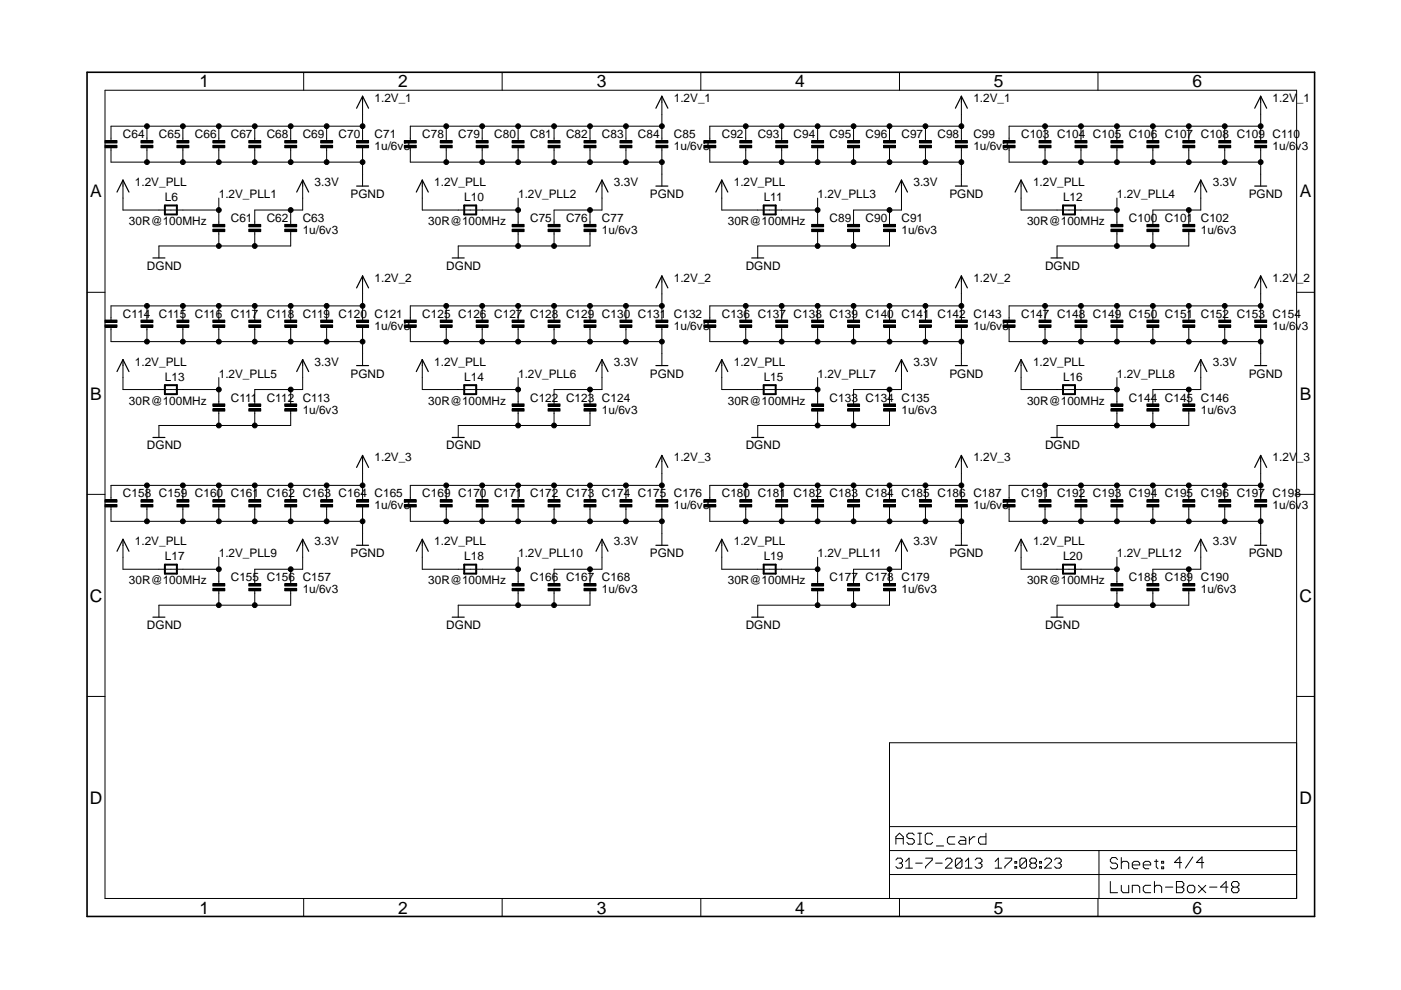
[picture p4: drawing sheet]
<svg xmlns="http://www.w3.org/2000/svg" width="297mm" height="210mm" viewBox="0 0 297 210" stroke-linecap="round" stroke-linejoin="round" font-family="sans-serif">
<defs><g id="words">
<g font-size="3.7">
<text x="42.3" y="18.5">1</text>
<text x="84.4" y="18.5">2</text>
<text x="126.5" y="18.5">3</text>
<text x="168.6" y="18.5">4</text>
<text x="210.7" y="18.5">5</text>
<text x="252.9" y="18.5">6</text>
<text x="19.1" y="41.9">A</text>
<text x="275.6" y="41.9">A</text>
<text x="19.1" y="84.7">B</text>
<text x="275.6" y="84.7">B</text>
<text x="19" y="127.6">C</text>
<text x="275.5" y="127.6">C</text>
<text x="19" y="170.4">D</text>
<text x="275.5" y="170.4">D</text>
<text x="42.3" y="193.7">1</text>
<text x="84.4" y="193.7">2</text>
<text x="126.5" y="193.7">3</text>
<text x="168.6" y="193.7">4</text>
<text x="210.7" y="193.7">5</text>
<text x="252.9" y="193.7">6</text>
</g>
<g font-size="2.5">
<text x="79.4" y="21.7">1.2V_1</text>
<text x="142.9" y="21.7">1.2V_1</text>
<text x="206.4" y="21.7">1.2V_1</text>
<text x="269.8" y="21.7">1.2V_1</text>
<text x="26.1" y="29.3">C64</text>
<text x="33.7" y="29.3">C65</text>
<text x="41.3" y="29.3">C66</text>
<text x="48.9" y="29.3">C67</text>
<text x="56.6" y="29.3">C68</text>
<text x="64.2" y="29.3">C69</text>
<text x="71.8" y="29.3">C70</text>
<text x="79.4" y="29.3">C71</text>
<text x="89.5" y="29.3">C78</text>
<text x="97.2" y="29.3">C79</text>
<text x="104.8" y="29.3">C80</text>
<text x="112.4" y="29.3">C81</text>
<text x="120" y="29.3">C82</text>
<text x="127.6" y="29.3">C83</text>
<text x="135.3" y="29.3">C84</text>
<text x="142.9" y="29.3">C85</text>
<text x="153" y="29.3">C92</text>
<text x="160.7" y="29.3">C93</text>
<text x="168.3" y="29.3">C94</text>
<text x="175.9" y="29.3">C95</text>
<text x="183.5" y="29.3">C96</text>
<text x="191.1" y="29.3">C97</text>
<text x="198.8" y="29.3">C98</text>
<text x="206.4" y="29.3">C99</text>
<text x="216.5" y="29.3">C103 C104 C105 C106 C107 C108 C109 C110</text>
<text x="79.4" y="31.8">1u/6v3</text>
<text x="142.9" y="31.8">1u/6v3</text>
<text x="206.4" y="31.8">1u/6v3</text>
<text x="269.8" y="31.8">1u/6v3</text>
<text x="28.6" y="39.5">1.2V_PLL</text>
<text x="46.4" y="42">1.2V_PLL1</text>
<text x="66.7" y="39.5">3.3V</text>
<text x="74.3" y="42">PGND</text>
<text x="92.1" y="39.5">1.2V_PLL</text>
<text x="109.9" y="42">1.2V_PLL2</text>
<text x="130.2" y="39.5">3.3V</text>
<text x="137.8" y="42">PGND</text>
<text x="155.6" y="39.5">1.2V_PLL</text>
<text x="173.4" y="42">1.2V_PLL3</text>
<text x="193.7" y="39.5">3.3V</text>
<text x="201.3" y="42">PGND</text>
<text x="219" y="39.5">1.2V_PLL</text>
<text x="236.8" y="42">1.2V_PLL4</text>
<text x="257.1" y="39.5">3.3V</text>
<text x="264.7" y="42">PGND</text>
<text x="27.3" y="47.7">30R@100MHz</text>
<text x="35" y="42.6">L6</text>
<text x="48.9" y="47.1">C61</text>
<text x="56.6" y="47.1">C62</text>
<text x="64.2" y="47.1">C63</text>
<text x="90.8" y="47.7">30R@100MHz</text>
<text x="98.4" y="42.6">L10</text>
<text x="112.4" y="47.1">C75</text>
<text x="120" y="47.1">C76</text>
<text x="127.6" y="47.1">C77</text>
<text x="154.3" y="47.7">30R@100MHz</text>
<text x="161.9" y="42.6">L11</text>
<text x="175.9" y="47.1">C89</text>
<text x="183.5" y="47.1">C90</text>
<text x="191.1" y="47.1">C91</text>
<text x="217.8" y="47.7">30R@100MHz</text>
<text x="225.4" y="42.6">L12</text>
<text x="239.3" y="47.1">C100 C101 C102</text>
<text x="64.2" y="49.6">1u/6v3</text>
<text x="127.6" y="49.6">1u/6v3</text>
<text x="191.1" y="49.6">1u/6v3</text>
<text x="254.6" y="49.6">1u/6v3</text>
<text x="31.2" y="57.2">DGND</text>
<text x="79.4" y="59.8">1.2V_2</text>
<text x="94.6" y="57.2">DGND</text>
<text x="142.9" y="59.8">1.2V_2</text>
<text x="158.1" y="57.2">DGND</text>
<text x="206.4" y="59.8">1.2V_2</text>
<text x="221.6" y="57.2">DGND</text>
<text x="269.8" y="59.8">1.2V_2</text>
<text x="26.1" y="67.4">C114</text>
<text x="33.7" y="67.4">C115</text>
<text x="41.3" y="67.4">C116</text>
<text x="48.9" y="67.4">C117</text>
<text x="56.6" y="67.4">C118</text>
<text x="64.2" y="67.4">C119</text>
<text x="71.8" y="67.4">C120 C121</text>
<text x="79.4" y="69.9">1u/6v3</text>
<text x="89.5" y="67.4">C125 C126 C127 C128 C129 C130 C131 C132</text>
<text x="142.9" y="69.9">1u/6v3</text>
<text x="153" y="67.4">C136 C137 C138 C139 C140 C141 C142 C143</text>
<text x="206.4" y="69.9">1u/6v3</text>
<text x="216.5" y="67.4">C147 C148 C149 C150 C151 C152 C153 C154</text>
<text x="269.8" y="69.9">1u/6v3</text>
<text x="28.6" y="77.5">1.2V_PLL</text>
<text x="66.7" y="77.5">3.3V</text>
<text x="92.1" y="77.5">1.2V_PLL</text>
<text x="130.2" y="77.5">3.3V</text>
<text x="155.6" y="77.5">1.2V_PLL</text>
<text x="193.7" y="77.5">3.3V</text>
<text x="219" y="77.5">1.2V_PLL</text>
<text x="257.1" y="77.5">3.3V</text>
<text x="35" y="80.7">L13</text>
<text x="46.4" y="80.1">1.2V_PLL5</text>
<text x="74.3" y="80.1">PGND</text>
<text x="98.4" y="80.7">L14</text>
<text x="109.9" y="80.1">1.2V_PLL6</text>
<text x="137.8" y="80.1">PGND</text>
<text x="161.9" y="80.7">L15</text>
<text x="173.4" y="80.1">1.2V_PLL7</text>
<text x="201.3" y="80.1">PGND</text>
<text x="225.4" y="80.7">L16</text>
<text x="236.8" y="80.1">1.2V_PLL8</text>
<text x="264.7" y="80.1">PGND</text>
<text x="27.3" y="85.8">30R@100MHz</text>
<text x="48.9" y="85.1">C111</text>
<text x="56.6" y="85.1">C112</text>
<text x="64.2" y="87.7">1u/6v3</text>
<text x="64.2" y="85.1">C113</text>
<text x="90.8" y="85.8">30R@100MHz</text>
<text x="112.4" y="85.1">C122 C123 C124</text>
<text x="127.6" y="87.7">1u/6v3</text>
<text x="154.3" y="85.8">30R@100MHz</text>
<text x="175.9" y="85.1">C133 C134 C135</text>
<text x="191.1" y="87.7">1u/6v3</text>
<text x="217.8" y="85.8">30R@100MHz</text>
<text x="239.3" y="85.1">C144 C145 C146</text>
<text x="254.6" y="87.7">1u/6v3</text>
<text x="31.2" y="95.3">DGND</text>
<text x="94.6" y="95.3">DGND</text>
<text x="158.1" y="95.3">DGND</text>
<text x="221.6" y="95.3">DGND</text>
<text x="79.4" y="97.8">1.2V_3</text>
<text x="142.9" y="97.8">1.2V_3</text>
<text x="206.4" y="97.8">1.2V_3</text>
<text x="269.8" y="97.8">1.2V_3</text>
<text x="26.1" y="105.5">C158 C159 C160 C161 C162 C163 C164 C165</text>
<text x="79.4" y="108">1u/6v3</text>
<text x="89.5" y="105.5">C169 C170 C171 C172 C173 C174 C175 C176</text>
<text x="142.9" y="108">1u/6v3</text>
<text x="153" y="105.5">C180 C181 C182 C183 C184 C185 C186 C187</text>
<text x="206.4" y="108">1u/6v3</text>
<text x="216.5" y="105.5">C191 C192 C193 C194 C195 C196 C197 C198</text>
<text x="269.8" y="108">1u/6v3</text>
<text x="28.6" y="115.6">1.2V_PLL</text>
<text x="35" y="118.8">L17</text>
<text x="46.4" y="118.2">1.2V_PLL9</text>
<text x="66.7" y="115.6">3.3V</text>
<text x="74.3" y="118.2">PGND</text>
<text x="92.1" y="115.6">1.2V_PLL</text>
<text x="98.4" y="118.8">L18</text>
<text x="109.9" y="118.2">1.2V_PLL10</text>
<text x="130.2" y="115.6">3.3V</text>
<text x="137.8" y="118.2">PGND</text>
<text x="155.6" y="115.6">1.2V_PLL</text>
<text x="161.9" y="118.8">L19</text>
<text x="173.4" y="118.2">1.2V_PLL11</text>
<text x="193.7" y="115.6">3.3V</text>
<text x="201.3" y="118.2">PGND</text>
<text x="219" y="115.6">1.2V_PLL</text>
<text x="225.4" y="118.8">L20</text>
<text x="236.8" y="118.2">1.2V_PLL12</text>
<text x="257.1" y="115.6">3.3V</text>
<text x="264.7" y="118.2">PGND</text>
<text x="27.3" y="123.9">30R@100MHz</text>
<text x="48.9" y="123.2">C155 C156 C157</text>
<text x="64.2" y="125.8">1u/6v3</text>
<text x="90.8" y="123.9">30R@100MHz</text>
<text x="112.4" y="123.2">C166 C167 C168</text>
<text x="127.6" y="125.8">1u/6v3</text>
<text x="154.3" y="123.9">30R@100MHz</text>
<text x="175.9" y="123.2">C177 C178 C179</text>
<text x="191.1" y="125.8">1u/6v3</text>
<text x="217.8" y="123.9">30R@100MHz</text>
<text x="239.3" y="123.2">C188 C189 C190</text>
<text x="254.6" y="125.8">1u/6v3</text>
<text x="31.2" y="133.4">DGND</text>
<text x="94.6" y="133.4">DGND</text>
<text x="158.1" y="133.4">DGND</text>
<text x="221.6" y="133.4">DGND</text>
</g>
</g></defs>
<g fill="none" stroke="#000" stroke-width=".21">
<path d="M22.3 19.1h252.6v171.4h-252.6zM64.4 15.3v3.8M106.5 15.3v3.8M148.6 15.3v3.8M190.7 15.3v3.8M232.8 15.3v3.8M22.3 30.8h2.5v.5h-2.5zM22.3 29.8h2.5v.5h-2.5zM23.5 31.1v3.3h53.4M26.1 39.5v5h20.3M29.9 30.8h2.5v.5h-2.5zM29.9 29.8h2.5v.5h-2.5z"/>
<path d="M31.2 26.8v3.3M31.2 31.1v3.3M37.5 30.8h2.5v.5h-2.5zM37.5 29.8h2.5v.5h-2.5zM38.8 26.8v3.3M38.8 31.1v3.3M45.1 30.8h2.6v.5h-2.6zM45.1 29.8h2.6v.5h-2.6zM46.4 26.8v3.3M46.4 31.1v3.3M52.7 30.8h2.6v.5h-2.6zM52.7 29.8h2.6v.5h-2.6z"/>
<path d="M54 26.8v3.3M54 31.1v3.3M60.4 30.8h2.5v.5h-2.5zM60.4 29.8h2.5v.5h-2.5zM61.6 26.8v3.3M61.6 31.1v3.3M64.2 39.5v5h-10.2v3.3M68 30.8h2.5v.5h-2.5zM68 29.8h2.5v.5h-2.5zM69.3 26.8v3.3M69.3 31.1v3.3M75.6 30.8h2.5v.5h-2.5z"/>
<path d="M75.6 29.8h2.5v.5h-2.5zM76.9 26.8h-53.4v3.3M76.9 21.7v8.4M76.9 31.1v8.4M85.7 30.8h2.6v.5h-2.6zM85.7 29.8h2.6v.5h-2.6zM87 31.1v3.3h53.3M89.5 39.5v5h20.4M93.3 30.8h2.6v.5h-2.6zM93.3 29.8h2.6v.5h-2.6zM94.6 26.8v3.3M94.6 31.1v3.3"/>
<path d="M101 30.8h2.5v.5h-2.5zM101 29.8h2.5v.5h-2.5zM102.2 26.8v3.3M102.2 31.1v3.3M108.6 30.8h2.5v.5h-2.5zM108.6 29.8h2.5v.5h-2.5zM109.9 26.8v3.3M109.9 31.1v3.3M116.2 30.8h2.5v.5h-2.5zM116.2 29.8h2.5v.5h-2.5zM117.5 26.8v3.3M117.5 31.1v3.3"/>
<path d="M123.8 30.8h2.6v.5h-2.6zM123.8 29.8h2.6v.5h-2.6zM125.1 26.8v3.3M125.1 31.1v3.3M127.6 39.5v5h-10.1v3.3M131.4 30.8h2.6v.5h-2.6zM131.4 29.8h2.6v.5h-2.6zM132.7 26.8v3.3M132.7 31.1v3.3M139.1 30.8h2.5v.5h-2.5zM139.1 29.8h2.5v.5h-2.5zM140.3 26.8h-53.3v3.3"/>
<path d="M140.3 21.7v8.4M140.3 31.1v8.4M149.2 30.8h2.6v.5h-2.6zM149.2 29.8h2.6v.5h-2.6zM150.5 31.1v3.3h53.3M153 39.5v5h20.4M156.8 30.8h2.6v.5h-2.6zM156.8 29.8h2.6v.5h-2.6zM158.1 26.8v3.3M158.1 31.1v3.3M164.5 30.8h2.5v.5h-2.5zM164.5 29.8h2.5v.5h-2.5z"/>
<path d="M165.7 26.8v3.3M165.7 31.1v3.3M172.1 30.8h2.5v.5h-2.5zM172.1 29.8h2.5v.5h-2.5zM173.4 26.8v3.3M173.4 31.1v3.3M179.7 30.8h2.5v.5h-2.5zM179.7 29.8h2.5v.5h-2.5zM181 26.8v3.3M181 31.1v3.3M187.3 30.8h2.6v.5h-2.6zM187.3 29.8h2.6v.5h-2.6z"/>
<path d="M188.6 26.8v3.3M188.6 31.1v3.3M191.1 39.5v5h-10.1v3.3M194.9 30.8h2.6v.5h-2.6zM194.9 29.8h2.6v.5h-2.6zM196.2 26.8v3.3M196.2 31.1v3.3M202.6 30.8h2.5v.5h-2.5zM202.6 29.8h2.5v.5h-2.5zM203.8 26.8h-53.3v3.3M203.8 21.7v8.4M203.8 31.1v8.4"/>
<path d="M212.7 30.8h2.5v.5h-2.5zM212.7 29.8h2.5v.5h-2.5zM213.9 31.1v3.3h53.4M216.5 39.5v5h20.3M220.3 30.8h2.5v.5h-2.5zM220.3 29.8h2.5v.5h-2.5zM221.6 26.8v3.3M221.6 31.1v3.3M227.9 30.8h2.6v.5h-2.6zM227.9 29.8h2.6v.5h-2.6zM229.2 26.8v3.3M229.2 31.1v3.3"/>
<path d="M235.5 30.8h2.6v.5h-2.6zM235.5 29.8h2.6v.5h-2.6zM236.8 26.8v3.3M236.8 31.1v3.3M243.2 30.8h2.5v.5h-2.5zM243.2 29.8h2.5v.5h-2.5zM244.4 26.8v3.3M244.4 31.1v3.3M250.8 30.8h2.5v.5h-2.5zM250.8 29.8h2.5v.5h-2.5zM252 26.8v3.3M252 31.1v3.3"/>
<path d="M254.6 39.5v5h-10.2v3.3M258.4 30.8h2.5v.5h-2.5zM258.4 29.8h2.5v.5h-2.5zM259.7 26.8v3.3M259.7 31.1v3.3M266 30.8h2.6v.5h-2.6zM266 29.8h2.6v.5h-2.6zM267.3 26.8h-53.4v3.3M267.3 21.7v8.4M267.3 31.1v8.4M45.1 48.6h2.6v.5h-2.6zM45.1 47.6h2.6v.5h-2.6z"/>
<path d="M46.4 42v5.8M46.4 48.9v3.3M52.7 48.6h2.6v.5h-2.6zM52.7 47.6h2.6v.5h-2.6zM54 48.9v3.3M60.4 48.6h2.5v.5h-2.5zM60.4 47.6h2.5v.5h-2.5zM61.6 44.5v3.3M61.6 48.9v3.3h-27.9v2.5M76.9 59.8v8.3M108.6 48.6h2.5v.5h-2.5zM108.6 47.6h2.5v.5h-2.5z"/>
<path d="M109.9 42v5.8M109.9 48.9v3.3M116.2 48.6h2.5v.5h-2.5zM116.2 47.6h2.5v.5h-2.5zM117.5 48.9v3.3M123.8 48.6h2.6v.5h-2.6zM123.8 47.6h2.6v.5h-2.6zM125.1 44.5v3.3M125.1 48.9v3.3h-27.9v2.5M140.3 59.8v8.3M172.1 48.6h2.5v.5h-2.5zM172.1 47.6h2.5v.5h-2.5z"/>
<path d="M173.4 42v5.8M173.4 48.9v3.3M179.7 48.6h2.5v.5h-2.5zM179.7 47.6h2.5v.5h-2.5zM181 48.9v3.3M187.3 48.6h2.6v.5h-2.6zM187.3 47.6h2.6v.5h-2.6zM188.6 44.5v3.3M188.6 48.9v3.3h-27.9v2.5M203.8 59.8v8.3M235.5 48.6h2.6v.5h-2.6zM235.5 47.6h2.6v.5h-2.6z"/>
<path d="M236.8 42v5.8M236.8 48.9v3.3M243.2 48.6h2.5v.5h-2.5zM243.2 47.6h2.5v.5h-2.5zM244.4 48.9v3.3M250.8 48.6h2.5v.5h-2.5zM250.8 47.6h2.5v.5h-2.5zM252 44.5v3.3M252 48.9v3.3h-27.9v2.5M267.3 59.8v8.3M18.5 62h3.8M22.3 68.9h2.5v.5h-2.5z"/>
<path d="M22.3 67.9h2.5v.5h-2.5zM23.5 69.1v3.3h53.4M26.1 77.5v5.1h20.3M29.9 68.9h2.5v.5h-2.5zM29.9 67.9h2.5v.5h-2.5zM31.2 64.9v3.2M31.2 69.1v3.3M37.5 68.9h2.5v.5h-2.5zM37.5 67.9h2.5v.5h-2.5zM38.8 64.9v3.2M38.8 69.1v3.3M45.1 68.9h2.6v.5h-2.6z"/>
<path d="M45.1 67.9h2.6v.5h-2.6zM46.4 64.9v3.2M46.4 69.1v3.3M52.7 68.9h2.6v.5h-2.6zM52.7 67.9h2.6v.5h-2.6zM54 64.9v3.2M54 69.1v3.3M60.4 68.9h2.5v.5h-2.5zM60.4 67.9h2.5v.5h-2.5zM61.6 64.9v3.2M61.6 69.1v3.3M64.2 77.5v5.1h-10.2v3.3"/>
<path d="M68 68.9h2.5v.5h-2.5zM68 67.9h2.5v.5h-2.5zM69.3 64.9v3.2M69.3 69.1v3.3M75.6 68.9h2.5v.5h-2.5zM75.6 67.9h2.5v.5h-2.5zM76.9 64.9h-53.4v3.2M76.9 69.1v8.4M85.7 68.9h2.6v.5h-2.6zM85.7 67.9h2.6v.5h-2.6zM87 69.1v3.3h53.3M89.5 77.5v5.1h20.4"/>
<path d="M93.3 68.9h2.6v.5h-2.6zM93.3 67.9h2.6v.5h-2.6zM94.6 64.9v3.2M94.6 69.1v3.3M101 68.9h2.5v.5h-2.5zM101 67.9h2.5v.5h-2.5zM102.2 64.9v3.2M102.2 69.1v3.3M108.6 68.9h2.5v.5h-2.5zM108.6 67.9h2.5v.5h-2.5zM109.9 64.9v3.2M109.9 69.1v3.3"/>
<path d="M116.2 68.9h2.5v.5h-2.5zM116.2 67.9h2.5v.5h-2.5zM117.5 64.9v3.2M117.5 69.1v3.3M123.8 68.9h2.6v.5h-2.6zM123.8 67.9h2.6v.5h-2.6zM125.1 64.9v3.2M125.1 69.1v3.3M127.6 77.5v5.1h-10.1v3.3M131.4 68.9h2.6v.5h-2.6zM131.4 67.9h2.6v.5h-2.6zM132.7 64.9v3.2"/>
<path d="M132.7 69.1v3.3M139.1 68.9h2.5v.5h-2.5zM139.1 67.9h2.5v.5h-2.5zM140.3 64.9h-53.3v3.2M140.3 69.1v8.4M149.2 68.9h2.6v.5h-2.6zM149.2 67.9h2.6v.5h-2.6zM150.5 69.1v3.3h53.3M153 77.5v5.1h20.4M156.8 68.9h2.6v.5h-2.6zM156.8 67.9h2.6v.5h-2.6zM158.1 64.9v3.2"/>
<path d="M158.1 69.1v3.3M164.5 68.9h2.5v.5h-2.5zM164.5 67.9h2.5v.5h-2.5zM165.7 64.9v3.2M165.7 69.1v3.3M172.1 68.9h2.5v.5h-2.5zM172.1 67.9h2.5v.5h-2.5zM173.4 64.9v3.2M173.4 69.1v3.3M179.7 68.9h2.5v.5h-2.5zM179.7 67.9h2.5v.5h-2.5zM181 64.9v3.2"/>
<path d="M181 69.1v3.3M187.3 68.9h2.6v.5h-2.6zM187.3 67.9h2.6v.5h-2.6zM188.6 64.9v3.2M188.6 69.1v3.3M191.1 77.5v5.1h-10.1v3.3M194.9 68.9h2.6v.5h-2.6zM194.9 67.9h2.6v.5h-2.6zM196.2 64.9v3.2M196.2 69.1v3.3M202.6 68.9h2.5v.5h-2.5zM202.6 67.9h2.5v.5h-2.5z"/>
<path d="M203.8 64.9h-53.3v3.2M203.8 69.1v8.4M212.7 68.9h2.5v.5h-2.5zM212.7 67.9h2.5v.5h-2.5zM213.9 69.1v3.3h53.4M216.5 77.5v5.1h20.3M220.3 68.9h2.5v.5h-2.5zM220.3 67.9h2.5v.5h-2.5zM221.6 64.9v3.2M221.6 69.1v3.3M227.9 68.9h2.6v.5h-2.6zM227.9 67.9h2.6v.5h-2.6z"/>
<path d="M229.2 64.9v3.2M229.2 69.1v3.3M235.5 68.9h2.6v.5h-2.6zM235.5 67.9h2.6v.5h-2.6zM236.8 64.9v3.2M236.8 69.1v3.3M243.2 68.9h2.5v.5h-2.5zM243.2 67.9h2.5v.5h-2.5zM244.4 64.9v3.2M244.4 69.1v3.3M250.8 68.9h2.5v.5h-2.5zM250.8 67.9h2.5v.5h-2.5z"/>
<path d="M252 64.9v3.2M252 69.1v3.3M254.6 77.5v5.1h-10.2v3.3M258.4 68.9h2.5v.5h-2.5zM258.4 67.9h2.5v.5h-2.5zM259.7 64.9v3.2M259.7 69.1v3.3M266 68.9h2.6v.5h-2.6zM266 67.9h2.6v.5h-2.6zM267.3 64.9h-53.4v3.2M267.3 69.1v8.4M274.9 62h3.8"/>
<path d="M45.1 86.7h2.6v.5h-2.6zM45.1 85.6h2.6v.5h-2.6zM46.4 80.1v5.8M46.4 86.9v3.3M52.7 86.7h2.6v.5h-2.6zM52.7 85.6h2.6v.5h-2.6zM54 86.9v3.3M60.4 86.7h2.5v.5h-2.5zM60.4 85.6h2.5v.5h-2.5zM61.6 82.6v3.3M61.6 86.9v3.3h-27.9v2.6M76.9 97.8v8.4"/>
<path d="M108.6 86.7h2.5v.5h-2.5zM108.6 85.6h2.5v.5h-2.5zM109.9 80.1v5.8M109.9 86.9v3.3M116.2 86.7h2.5v.5h-2.5zM116.2 85.6h2.5v.5h-2.5zM117.5 86.9v3.3M123.8 86.7h2.6v.5h-2.6zM123.8 85.6h2.6v.5h-2.6zM125.1 82.6v3.3M125.1 86.9v3.3h-27.9v2.6M140.3 97.8v8.4"/>
<path d="M172.1 86.7h2.5v.5h-2.5zM172.1 85.6h2.5v.5h-2.5zM173.4 80.1v5.8M173.4 86.9v3.3M179.7 86.7h2.5v.5h-2.5zM179.7 85.6h2.5v.5h-2.5zM181 86.9v3.3M187.3 86.7h2.6v.5h-2.6zM187.3 85.6h2.6v.5h-2.6zM188.6 82.6v3.3M188.6 86.9v3.3h-27.9v2.6M203.8 97.8v8.4"/>
<path d="M235.5 86.7h2.6v.5h-2.6zM235.5 85.6h2.6v.5h-2.6zM236.8 80.1v5.8M236.8 86.9v3.3M243.2 86.7h2.5v.5h-2.5zM243.2 85.6h2.5v.5h-2.5zM244.4 86.9v3.3M250.8 86.7h2.5v.5h-2.5zM250.8 85.6h2.5v.5h-2.5zM252 82.6v3.3M252 86.9v3.3h-27.9v2.6M267.3 97.8v8.4"/>
<path d="M18.5 104.8h3.8M22.3 107h2.5v.5h-2.5zM22.3 106h2.5v.5h-2.5zM23.5 107.2v3.3h53.4M26.1 115.6v5.1h20.3M29.9 107h2.5v.5h-2.5zM29.9 106h2.5v.5h-2.5zM31.2 102.9v3.3M31.2 107.2v3.3M37.5 107h2.5v.5h-2.5zM37.5 106h2.5v.5h-2.5zM38.8 102.9v3.3"/>
<path d="M38.8 107.2v3.3M45.1 107h2.6v.5h-2.6zM45.1 106h2.6v.5h-2.6zM46.4 102.9v3.3M46.4 107.2v3.3M46.4 118.2v5.8M52.7 107h2.6v.5h-2.6zM52.7 106h2.6v.5h-2.6zM54 102.9v3.3M54 107.2v3.3M60.4 107h2.5v.5h-2.5zM60.4 106h2.5v.5h-2.5z"/>
<path d="M61.6 102.9v3.3M61.6 107.2v3.3M64.2 115.6v5.1h-10.2v3.3M68 107h2.5v.5h-2.5zM68 106h2.5v.5h-2.5zM69.3 102.9v3.3M69.3 107.2v3.3M75.6 107h2.5v.5h-2.5zM75.6 106h2.5v.5h-2.5zM76.9 102.9h-53.4v3.3M76.9 107.2v8.4M85.7 107h2.6v.5h-2.6z"/>
<path d="M85.7 106h2.6v.5h-2.6zM87 107.2v3.3h53.3M89.5 115.6v5.1h20.4M93.3 107h2.6v.5h-2.6zM93.3 106h2.6v.5h-2.6zM94.6 102.9v3.3M94.6 107.2v3.3M101 107h2.5v.5h-2.5zM101 106h2.5v.5h-2.5zM102.2 102.9v3.3M102.2 107.2v3.3M108.6 107h2.5v.5h-2.5z"/>
<path d="M108.6 106h2.5v.5h-2.5zM109.9 102.9v3.3M109.9 107.2v3.3M109.9 118.2v5.8M116.2 107h2.5v.5h-2.5zM116.2 106h2.5v.5h-2.5zM117.5 102.9v3.3M117.5 107.2v3.3M123.8 107h2.6v.5h-2.6zM123.8 106h2.6v.5h-2.6zM125.1 102.9v3.3M125.1 107.2v3.3"/>
<path d="M127.6 115.6v5.1h-10.1v3.3M131.4 107h2.6v.5h-2.6zM131.4 106h2.6v.5h-2.6zM132.7 102.9v3.3M132.7 107.2v3.3M139.1 107h2.5v.5h-2.5zM139.1 106h2.5v.5h-2.5zM140.3 102.9h-53.3v3.3M140.3 107.2v8.4M149.2 107h2.6v.5h-2.6zM149.2 106h2.6v.5h-2.6zM150.5 107.2v3.3h53.3"/>
<path d="M153 115.6v5.1h20.4M156.8 107h2.6v.5h-2.6zM156.8 106h2.6v.5h-2.6zM158.1 102.9v3.3M158.1 107.2v3.3M164.5 107h2.5v.5h-2.5zM164.5 106h2.5v.5h-2.5zM165.7 102.9v3.3M165.7 107.2v3.3M172.1 107h2.5v.5h-2.5zM172.1 106h2.5v.5h-2.5zM173.4 102.9v3.3"/>
<path d="M173.4 107.2v3.3M173.4 118.2v5.8M179.7 107h2.5v.5h-2.5zM179.7 106h2.5v.5h-2.5zM181 102.9v3.3M181 107.2v3.3M187.3 107h2.6v.5h-2.6zM187.3 106h2.6v.5h-2.6zM188.6 102.9v3.3M188.6 107.2v3.3M191.1 115.6v5.1h-10.1v3.3M194.9 107h2.6v.5h-2.6z"/>
<path d="M194.9 106h2.6v.5h-2.6zM196.2 102.9v3.3M196.2 107.2v3.3M202.6 107h2.5v.5h-2.5zM202.6 106h2.5v.5h-2.5zM203.8 102.9h-53.3v3.3M203.8 107.2v8.4M212.7 107h2.5v.5h-2.5zM212.7 106h2.5v.5h-2.5zM213.9 107.2v3.3h53.4M216.5 115.6v5.1h20.3M220.3 107h2.5v.5h-2.5z"/>
<path d="M220.3 106h2.5v.5h-2.5zM221.6 102.9v3.3M221.6 107.2v3.3M227.9 107h2.6v.5h-2.6zM227.9 106h2.6v.5h-2.6zM229.2 102.9v3.3M229.2 107.2v3.3M235.5 107h2.6v.5h-2.6zM235.5 106h2.6v.5h-2.6zM236.8 102.9v3.3M236.8 107.2v3.3M236.8 118.2v5.8"/>
<path d="M243.2 107h2.5v.5h-2.5zM243.2 106h2.5v.5h-2.5zM244.4 102.9v3.3M244.4 107.2v3.3M250.8 107h2.5v.5h-2.5zM250.8 106h2.5v.5h-2.5zM252 102.9v3.3M252 107.2v3.3M254.6 115.6v5.1h-10.2v3.3M258.4 107h2.5v.5h-2.5zM258.4 106h2.5v.5h-2.5zM259.7 102.9v3.3"/>
<path d="M259.7 107.2v3.3M266 107h2.6v.5h-2.6zM266 106h2.6v.5h-2.6zM267.3 102.9h-53.4v3.3M267.3 107.2v8.4M274.9 104.8h3.8M45.1 124.8h2.6v.5h-2.6zM45.1 123.7h2.6v.5h-2.6zM46.4 125v3.3M52.7 124.8h2.6v.5h-2.6zM52.7 123.7h2.6v.5h-2.6zM54 125v3.3"/>
<path d="M60.4 124.8h2.5v.5h-2.5zM60.4 123.7h2.5v.5h-2.5zM61.6 120.7v3.3M61.6 125v3.3h-27.9v2.6M108.6 124.8h2.5v.5h-2.5zM108.6 123.7h2.5v.5h-2.5zM109.9 125v3.3M116.2 124.8h2.5v.5h-2.5zM116.2 123.7h2.5v.5h-2.5zM117.5 125v3.3M123.8 124.8h2.6v.5h-2.6zM123.8 123.7h2.6v.5h-2.6z"/>
<path d="M125.1 120.7v3.3M125.1 125v3.3h-27.9v2.6M172.1 124.8h2.5v.5h-2.5zM172.1 123.7h2.5v.5h-2.5zM173.4 125v3.3M179.7 124.8h2.5v.5h-2.5zM179.7 123.7h2.5v.5h-2.5zM181 125v3.3M187.3 124.8h2.6v.5h-2.6zM187.3 123.7h2.6v.5h-2.6zM188.6 120.7v3.3M188.6 125v3.3h-27.9v2.6"/>
<path d="M235.5 124.8h2.6v.5h-2.6zM235.5 123.7h2.6v.5h-2.6zM236.8 125v3.3M243.2 124.8h2.5v.5h-2.5zM243.2 123.7h2.5v.5h-2.5zM244.4 125v3.3M250.8 124.8h2.5v.5h-2.5zM250.8 123.7h2.5v.5h-2.5zM252 120.7v3.3M252 125v3.3h-27.9v2.6M18.5 147.7h3.8M274.9 157.5h-86.3v33"/>
<path d="M274.9 147.7h3.8M188.6 175.3h86.3M189.9 179v-1.6l.8-.7 .8 .7v1.6M189.9 177.8h1.6M193.8 177l-.3-.3h-.8l-.4 .3v.4l.4 .4h.8l.3 .4v.4l-.3 .4h-.8l-.4-.4M194.6 176.7h.8M194.6 179h.8M195 176.7v2.3M197.7 177l-.3-.3h-.8l-.4 .3v1.6l.4 .4h.8l.3-.4M198.5 179.4h1.6M202.4 177.4h-1.2l-.3 .4v.8l.3 .4h1.2M203.6 177.4h.8l.4 .4v1.2h-1.2l-.4-.4 .4-.4h1.2"/>
<path d="M205.5 177.4v1.6M206.7 177.4h-.4l-.8 .8M209 176.7v2.3h-1.1l-.4-.4v-.8l.4-.4h1.1M64.4 190.5v3.8M106.5 190.5v3.8M148.6 190.5v3.8M188.6 185.4h86.3M188.6 180.3h86.3M189.9 182.3l.4-.4h.7l.3 .4v.4l-.3 .3M190.6 183h.4M190.7 190.5v3.8M191 183l.3 .3v.4l-.3 .4h-.7l-.4-.4"/>
<path d="M192 184.1h1.5M192 182.7l.7-.8v2.2M194.1 183h1.4M196.3 181.9h1.4v.4l-1.4 1.4v.4M198.4 183h1.4M200.4 182.3l.4-.4h.7l.3 .4v.4l-1.4 1.4h1.4M204 182.3l-.4-.4h-.7l-.3 .4v1.4M204 182.3v1.4l-.4 .4h-.7l-.3-.4M204 182.3l-1.4 1.4M204.7 184.1h1.4M204.7 182.7l.7-.8v2.2M206.8 182.3l.3-.4h.7l.4 .4v.4l-.4 .3"/>
<path d="M207.5 183h.3M207.8 183l.4 .3v.4l-.4 .4h-.7l-.3-.4M211 184.1h1.4M211 182.7l.7-.8v2.2M213.1 181.9h1.4v.4l-1.4 1.4v.4M215.2 182.7h.4v.3h-.4zM215.2 183.7h.4v.4h-.4zM217.6 182.3l-.3-.4h-.7l-.4 .4v1.4M217.6 182.3v1.4l-.3 .4h-.7l-.4-.4M217.6 182.3l-1.4 1.4M218.7 183l-.3-.3v-.4l.3-.4h.7l.3 .4v.4l-.3 .3M218.7 183h.7"/>
<path d="M218.7 183l-.3 .3v.4l.3 .4h.7l.3-.4v-.4l-.3-.3M220.4 182.7h.4v.3h-.4zM220.4 183.7h.4v.4h-.4zM221.5 182.3l.4-.4h.6l.4 .4v.4l-1.4 1.4h1.4M223.6 182.3l.3-.4h.8l.3 .4v.4l-.3 .3M224.3 183h.4M224.7 183l.3 .3v.4l-.3 .4h-.8l-.3-.4M232.8 190.5v3.8M233 180.3v10.2M235.4 186.9v2.4h1.5M236.9 182.2l-.3-.4h-.8l-.4 .4v.4l.4 .4h.8l.3 .4v.4l-.3 .4h-.8l-.4-.4M237.7 183l.4-.4h.8l.4 .4v1.2"/>
<path d="M237.7 181.8v2.4M237.7 187.7v1.1l.4 .5h1.2v-1.6M240.1 183.4h1.5v-.4l-.3-.4h-.9l-.3 .4v.8l.3 .4h.9M240.1 189.3v-1.6h1.2l.3 .4v1.2M242.4 183.4h1.6v-.4l-.4-.4h-.8l-.4 .4v.8l.4 .4h.8M244 187.7h-1.2l-.4 .4v.7l.4 .5h1.2M244.8 182.6h.7M244.8 188.1l.3-.4h.8l.4 .4v1.2M244.8 186.9v2.4M245.1 182.2v1.6l.4 .4M246.3 182.6h.4v.4h-.4zM246.3 183.8h.4v.4h-.4z"/>
<path d="M247.1 188.1h1.6M249.4 186.9h1.2l.4 .4v.4l-.4 .4 .4 .4v.3l-.4 .5h-1.2zM249.4 188.1h1.2M250.5 182.9h-1.5l1.1-1.2v2.4M252.1 187.7h.8l.4 .4v.7l-.4 .5h-.8l-.3-.5v-.7zM252.9 181.7l-1.6 2.4M254.1 187.7l1.5 1.6M255.2 182.9h-1.5l1.1-1.2v2.4M255.6 187.7l-1.5 1.6M256.5 188.1h1.5M260.3 188.1h-1.5l1.2-1.2v2.4M261.5 188.1l-.4 .4v.3l.4 .5h.8l.4-.5v-.3l-.4-.4"/>
<path d="M261.5 188.1h.8M261.5 188.1l-.4-.4v-.4l.4-.4h.8l.4 .4v.4l-.4 .4"/>
<circle cx="31.1" cy="34.4" r=".51"/>
<circle cx="31.1" cy="26.8" r=".51"/>
<circle cx="38.8" cy="34.4" r=".51"/>
<circle cx="38.8" cy="26.8" r=".51"/>
<circle cx="46.4" cy="34.4" r=".51"/>
<circle cx="46.4" cy="26.8" r=".51"/>
<circle cx="54" cy="34.4" r=".51"/>
<circle cx="54" cy="26.8" r=".51"/>
<circle cx="61.6" cy="34.4" r=".51"/>
<circle cx="61.6" cy="26.8" r=".51"/>
<circle cx="69.2" cy="26.8" r=".51"/>
<circle cx="69.2" cy="34.4" r=".51"/>
<circle cx="76.9" cy="34.4" r=".51"/>
<circle cx="76.9" cy="26.8" r=".51"/>
<circle cx="94.6" cy="26.8" r=".51"/>
<circle cx="94.6" cy="34.4" r=".51"/>
<circle cx="102.2" cy="34.4" r=".51"/>
<circle cx="102.2" cy="26.8" r=".51"/>
<circle cx="109.8" cy="34.4" r=".51"/>
<circle cx="109.8" cy="26.8" r=".51"/>
<circle cx="117.5" cy="34.4" r=".51"/>
<circle cx="117.5" cy="26.8" r=".51"/>
<circle cx="125.1" cy="34.4" r=".51"/>
<circle cx="125.1" cy="26.8" r=".51"/>
<circle cx="132.7" cy="26.8" r=".51"/>
<circle cx="132.7" cy="34.4" r=".51"/>
<circle cx="140.3" cy="34.4" r=".51"/>
<circle cx="140.3" cy="26.8" r=".51"/>
<circle cx="158.1" cy="34.4" r=".51"/>
<circle cx="158.1" cy="26.8" r=".51"/>
<circle cx="165.7" cy="26.8" r=".51"/>
<circle cx="165.7" cy="34.4" r=".51"/>
<circle cx="173.3" cy="34.4" r=".51"/>
<circle cx="173.3" cy="26.8" r=".51"/>
<circle cx="181" cy="26.8" r=".51"/>
<circle cx="181" cy="34.4" r=".51"/>
<circle cx="188.6" cy="26.8" r=".51"/>
<circle cx="188.6" cy="34.4" r=".51"/>
<circle cx="196.2" cy="26.8" r=".51"/>
<circle cx="196.2" cy="34.4" r=".51"/>
<circle cx="203.8" cy="26.8" r=".51"/>
<circle cx="203.8" cy="34.4" r=".51"/>
<circle cx="221.6" cy="34.4" r=".51"/>
<circle cx="221.6" cy="26.8" r=".51"/>
<circle cx="229.2" cy="26.8" r=".51"/>
<circle cx="229.2" cy="34.4" r=".51"/>
<circle cx="236.8" cy="26.8" r=".51"/>
<circle cx="236.8" cy="34.4" r=".51"/>
<circle cx="244.4" cy="34.4" r=".51"/>
<circle cx="244.4" cy="26.8" r=".51"/>
<circle cx="252" cy="26.8" r=".51"/>
<circle cx="252" cy="34.4" r=".51"/>
<circle cx="259.7" cy="26.8" r=".51"/>
<circle cx="259.7" cy="34.4" r=".51"/>
<circle cx="267.3" cy="26.8" r=".51"/>
<circle cx="267.3" cy="34.4" r=".51"/>
<circle cx="46.4" cy="52.2" r=".51"/>
<circle cx="46.4" cy="44.5" r=".51"/>
<circle cx="54" cy="52.2" r=".51"/>
<circle cx="61.6" cy="44.5" r=".51"/>
<circle cx="109.8" cy="52.2" r=".51"/>
<circle cx="109.8" cy="44.5" r=".51"/>
<circle cx="117.5" cy="52.2" r=".51"/>
<circle cx="125.1" cy="44.5" r=".51"/>
<circle cx="173.3" cy="44.5" r=".51"/>
<circle cx="173.3" cy="52.2" r=".51"/>
<circle cx="181" cy="52.2" r=".51"/>
<circle cx="188.6" cy="44.5" r=".51"/>
<circle cx="236.8" cy="52.2" r=".51"/>
<circle cx="236.8" cy="44.5" r=".51"/>
<circle cx="244.4" cy="52.2" r=".51"/>
<circle cx="252" cy="44.5" r=".51"/>
<circle cx="31.1" cy="72.4" r=".51"/>
<circle cx="31.1" cy="64.9" r=".51"/>
<circle cx="38.8" cy="64.9" r=".51"/>
<circle cx="38.8" cy="72.4" r=".51"/>
<circle cx="46.4" cy="72.4" r=".51"/>
<circle cx="46.4" cy="64.9" r=".51"/>
<circle cx="54" cy="64.9" r=".51"/>
<circle cx="54" cy="72.4" r=".51"/>
<circle cx="61.6" cy="72.4" r=".51"/>
<circle cx="61.6" cy="64.9" r=".51"/>
<circle cx="69.2" cy="64.9" r=".51"/>
<circle cx="69.2" cy="72.4" r=".51"/>
<circle cx="76.9" cy="64.9" r=".51"/>
<circle cx="76.9" cy="72.4" r=".51"/>
<circle cx="94.6" cy="64.9" r=".51"/>
<circle cx="94.6" cy="72.4" r=".51"/>
<circle cx="102.2" cy="72.4" r=".51"/>
<circle cx="102.2" cy="64.9" r=".51"/>
<circle cx="109.8" cy="72.4" r=".51"/>
<circle cx="109.8" cy="64.9" r=".51"/>
<circle cx="117.5" cy="72.4" r=".51"/>
<circle cx="117.5" cy="64.9" r=".51"/>
<circle cx="125.1" cy="72.4" r=".51"/>
<circle cx="125.1" cy="64.9" r=".51"/>
<circle cx="132.7" cy="64.9" r=".51"/>
<circle cx="132.7" cy="72.4" r=".51"/>
<circle cx="140.3" cy="72.4" r=".51"/>
<circle cx="140.3" cy="64.9" r=".51"/>
<circle cx="158.1" cy="64.9" r=".51"/>
<circle cx="158.1" cy="72.4" r=".51"/>
<circle cx="165.7" cy="72.4" r=".51"/>
<circle cx="165.7" cy="64.9" r=".51"/>
<circle cx="173.3" cy="64.9" r=".51"/>
<circle cx="173.3" cy="72.4" r=".51"/>
<circle cx="181" cy="72.4" r=".51"/>
<circle cx="181" cy="64.9" r=".51"/>
<circle cx="188.6" cy="64.9" r=".51"/>
<circle cx="188.6" cy="72.4" r=".51"/>
<circle cx="196.2" cy="64.9" r=".51"/>
<circle cx="196.2" cy="72.4" r=".51"/>
<circle cx="203.8" cy="64.9" r=".51"/>
<circle cx="203.8" cy="72.4" r=".51"/>
<circle cx="221.6" cy="64.9" r=".51"/>
<circle cx="221.6" cy="72.4" r=".51"/>
<circle cx="229.2" cy="72.4" r=".51"/>
<circle cx="229.2" cy="64.9" r=".51"/>
<circle cx="236.8" cy="64.9" r=".51"/>
<circle cx="236.8" cy="72.4" r=".51"/>
<circle cx="244.4" cy="72.4" r=".51"/>
<circle cx="244.4" cy="64.9" r=".51"/>
<circle cx="252" cy="64.9" r=".51"/>
<circle cx="252" cy="72.4" r=".51"/>
<circle cx="259.7" cy="72.4" r=".51"/>
<circle cx="259.7" cy="64.9" r=".51"/>
<circle cx="267.3" cy="64.9" r=".51"/>
<circle cx="267.3" cy="72.4" r=".51"/>
<circle cx="46.4" cy="90.2" r=".51"/>
<circle cx="46.4" cy="82.6" r=".51"/>
<circle cx="54" cy="90.2" r=".51"/>
<circle cx="61.6" cy="82.6" r=".51"/>
<circle cx="109.8" cy="82.6" r=".51"/>
<circle cx="109.8" cy="90.2" r=".51"/>
<circle cx="117.5" cy="90.2" r=".51"/>
<circle cx="125.1" cy="82.6" r=".51"/>
<circle cx="173.3" cy="90.2" r=".51"/>
<circle cx="173.3" cy="82.6" r=".51"/>
<circle cx="181" cy="90.2" r=".51"/>
<circle cx="188.6" cy="82.6" r=".51"/>
<circle cx="236.8" cy="82.6" r=".51"/>
<circle cx="236.8" cy="90.2" r=".51"/>
<circle cx="244.4" cy="90.2" r=".51"/>
<circle cx="252" cy="82.6" r=".51"/>
<circle cx="31.1" cy="102.9" r=".51"/>
<circle cx="31.1" cy="110.5" r=".51"/>
<circle cx="38.8" cy="110.5" r=".51"/>
<circle cx="38.8" cy="102.9" r=".51"/>
<circle cx="46.4" cy="110.5" r=".51"/>
<circle cx="46.4" cy="102.9" r=".51"/>
<circle cx="54" cy="110.5" r=".51"/>
<circle cx="54" cy="102.9" r=".51"/>
<circle cx="61.6" cy="102.9" r=".51"/>
<circle cx="61.6" cy="110.5" r=".51"/>
<circle cx="69.2" cy="110.5" r=".51"/>
<circle cx="69.2" cy="102.9" r=".51"/>
<circle cx="76.9" cy="110.5" r=".51"/>
<circle cx="76.9" cy="102.9" r=".51"/>
<circle cx="94.6" cy="110.5" r=".51"/>
<circle cx="94.6" cy="102.9" r=".51"/>
<circle cx="102.2" cy="102.9" r=".51"/>
<circle cx="102.2" cy="110.5" r=".51"/>
<circle cx="109.8" cy="102.9" r=".51"/>
<circle cx="109.8" cy="110.5" r=".51"/>
<circle cx="117.5" cy="102.9" r=".51"/>
<circle cx="117.5" cy="110.5" r=".51"/>
<circle cx="125.1" cy="102.9" r=".51"/>
<circle cx="125.1" cy="110.5" r=".51"/>
<circle cx="132.7" cy="110.5" r=".51"/>
<circle cx="132.7" cy="102.9" r=".51"/>
<circle cx="140.3" cy="110.5" r=".51"/>
<circle cx="140.3" cy="102.9" r=".51"/>
<circle cx="158.1" cy="110.5" r=".51"/>
<circle cx="158.1" cy="102.9" r=".51"/>
<circle cx="165.7" cy="102.9" r=".51"/>
<circle cx="165.7" cy="110.5" r=".51"/>
<circle cx="173.3" cy="110.5" r=".51"/>
<circle cx="173.3" cy="102.9" r=".51"/>
<circle cx="181" cy="102.9" r=".51"/>
<circle cx="181" cy="110.5" r=".51"/>
<circle cx="188.6" cy="102.9" r=".51"/>
<circle cx="188.6" cy="110.5" r=".51"/>
<circle cx="196.2" cy="110.5" r=".51"/>
<circle cx="196.2" cy="102.9" r=".51"/>
<circle cx="203.8" cy="110.5" r=".51"/>
<circle cx="203.8" cy="102.9" r=".51"/>
<circle cx="221.6" cy="110.5" r=".51"/>
<circle cx="221.6" cy="102.9" r=".51"/>
<circle cx="229.2" cy="102.9" r=".51"/>
<circle cx="229.2" cy="110.5" r=".51"/>
<circle cx="236.8" cy="102.9" r=".51"/>
<circle cx="236.8" cy="110.5" r=".51"/>
<circle cx="244.4" cy="110.5" r=".51"/>
<circle cx="244.4" cy="102.9" r=".51"/>
<circle cx="252" cy="110.5" r=".51"/>
<circle cx="252" cy="102.9" r=".51"/>
<circle cx="259.7" cy="110.5" r=".51"/>
<circle cx="259.7" cy="102.9" r=".51"/>
<circle cx="267.3" cy="102.9" r=".51"/>
<circle cx="267.3" cy="110.5" r=".51"/>
<circle cx="46.4" cy="128.3" r=".51"/>
<circle cx="46.4" cy="120.7" r=".51"/>
<circle cx="54" cy="128.3" r=".51"/>
<circle cx="61.6" cy="120.7" r=".51"/>
<circle cx="109.8" cy="120.7" r=".51"/>
<circle cx="109.8" cy="128.3" r=".51"/>
<circle cx="117.5" cy="128.3" r=".51"/>
<circle cx="125.1" cy="120.7" r=".51"/>
<circle cx="173.3" cy="120.7" r=".51"/>
<circle cx="173.3" cy="128.3" r=".51"/>
<circle cx="181" cy="128.3" r=".51"/>
<circle cx="188.6" cy="120.7" r=".51"/>
<circle cx="236.8" cy="120.7" r=".51"/>
<circle cx="236.8" cy="128.3" r=".51"/>
<circle cx="244.4" cy="128.3" r=".51"/>
<circle cx="252" cy="120.7" r=".51"/>
</g>
<path d="M18.5 15.3h260.2v179h-260.2z" fill="none" stroke="#000" stroke-width=".34"/>
<g fill="#000">
<path d="M22.3 30.8h2.5v.5h-2.5z" fill-rule="evenodd"/>
<path d="M22.3 29.8h2.5v.5h-2.5z" fill-rule="evenodd"/>
<path d="M29.9 30.8h2.5v.5h-2.5z" fill-rule="evenodd"/>
<path d="M29.9 29.8h2.5v.5h-2.5z" fill-rule="evenodd"/>
<path d="M37.5 30.8h2.5v.5h-2.5z" fill-rule="evenodd"/>
<path d="M37.5 29.8h2.5v.5h-2.5z" fill-rule="evenodd"/>
<path d="M45.1 30.8h2.6v.5h-2.6z" fill-rule="evenodd"/>
<path d="M45.1 29.8h2.6v.5h-2.6z" fill-rule="evenodd"/>
<path d="M52.7 30.8h2.6v.5h-2.6z" fill-rule="evenodd"/>
<path d="M52.7 29.8h2.6v.5h-2.6z" fill-rule="evenodd"/>
<path d="M60.4 30.8h2.5v.5h-2.5z" fill-rule="evenodd"/>
<path d="M60.4 29.8h2.5v.5h-2.5z" fill-rule="evenodd"/>
<path d="M68 30.8h2.5v.5h-2.5z" fill-rule="evenodd"/>
<path d="M68 29.8h2.5v.5h-2.5z" fill-rule="evenodd"/>
<path d="M75.6 30.8h2.5v.5h-2.5z" fill-rule="evenodd"/>
<path d="M75.6 29.8h2.5v.5h-2.5z" fill-rule="evenodd"/>
<path d="M85.7 30.8h2.6v.5h-2.6z" fill-rule="evenodd"/>
<path d="M85.7 29.8h2.6v.5h-2.6z" fill-rule="evenodd"/>
<path d="M93.3 30.8h2.6v.5h-2.6z" fill-rule="evenodd"/>
<path d="M93.3 29.8h2.6v.5h-2.6z" fill-rule="evenodd"/>
<path d="M101 30.8h2.5v.5h-2.5z" fill-rule="evenodd"/>
<path d="M101 29.8h2.5v.5h-2.5z" fill-rule="evenodd"/>
<path d="M108.6 30.8h2.5v.5h-2.5z" fill-rule="evenodd"/>
<path d="M108.6 29.8h2.5v.5h-2.5z" fill-rule="evenodd"/>
<path d="M116.2 30.8h2.5v.5h-2.5z" fill-rule="evenodd"/>
<path d="M116.2 29.8h2.5v.5h-2.5z" fill-rule="evenodd"/>
<path d="M123.8 30.8h2.6v.5h-2.6z" fill-rule="evenodd"/>
<path d="M123.8 29.8h2.6v.5h-2.6z" fill-rule="evenodd"/>
<path d="M131.4 30.8h2.6v.5h-2.6z" fill-rule="evenodd"/>
<path d="M131.4 29.8h2.6v.5h-2.6z" fill-rule="evenodd"/>
<path d="M139.1 30.8h2.5v.5h-2.5z" fill-rule="evenodd"/>
<path d="M139.1 29.8h2.5v.5h-2.5z" fill-rule="evenodd"/>
<path d="M149.2 30.8h2.6v.5h-2.6z" fill-rule="evenodd"/>
<path d="M149.2 29.8h2.6v.5h-2.6z" fill-rule="evenodd"/>
<path d="M156.8 30.8h2.6v.5h-2.6z" fill-rule="evenodd"/>
<path d="M156.8 29.8h2.6v.5h-2.6z" fill-rule="evenodd"/>
<path d="M164.5 30.8h2.5v.5h-2.5z" fill-rule="evenodd"/>
<path d="M164.5 29.8h2.5v.5h-2.5z" fill-rule="evenodd"/>
<path d="M172.1 30.8h2.5v.5h-2.5z" fill-rule="evenodd"/>
<path d="M172.1 29.8h2.5v.5h-2.5z" fill-rule="evenodd"/>
<path d="M179.7 30.8h2.5v.5h-2.5z" fill-rule="evenodd"/>
<path d="M179.7 29.8h2.5v.5h-2.5z" fill-rule="evenodd"/>
<path d="M187.3 30.8h2.6v.5h-2.6z" fill-rule="evenodd"/>
<path d="M187.3 29.8h2.6v.5h-2.6z" fill-rule="evenodd"/>
<path d="M194.9 30.8h2.6v.5h-2.6z" fill-rule="evenodd"/>
<path d="M194.9 29.8h2.6v.5h-2.6z" fill-rule="evenodd"/>
<path d="M202.6 30.8h2.5v.5h-2.5z" fill-rule="evenodd"/>
<path d="M202.6 29.8h2.5v.5h-2.5z" fill-rule="evenodd"/>
<path d="M212.7 30.8h2.5v.5h-2.5z" fill-rule="evenodd"/>
<path d="M212.7 29.8h2.5v.5h-2.5z" fill-rule="evenodd"/>
<path d="M220.3 30.8h2.5v.5h-2.5z" fill-rule="evenodd"/>
<path d="M220.3 29.8h2.5v.5h-2.5z" fill-rule="evenodd"/>
<path d="M227.9 30.8h2.6v.5h-2.6z" fill-rule="evenodd"/>
<path d="M227.9 29.8h2.6v.5h-2.6z" fill-rule="evenodd"/>
<path d="M235.5 30.8h2.6v.5h-2.6z" fill-rule="evenodd"/>
<path d="M235.5 29.8h2.6v.5h-2.6z" fill-rule="evenodd"/>
<path d="M243.2 30.8h2.5v.5h-2.5z" fill-rule="evenodd"/>
<path d="M243.2 29.8h2.5v.5h-2.5z" fill-rule="evenodd"/>
<path d="M250.8 30.8h2.5v.5h-2.5z" fill-rule="evenodd"/>
<path d="M250.8 29.8h2.5v.5h-2.5z" fill-rule="evenodd"/>
<path d="M258.4 30.8h2.5v.5h-2.5z" fill-rule="evenodd"/>
<path d="M258.4 29.8h2.5v.5h-2.5z" fill-rule="evenodd"/>
<path d="M266 30.8h2.6v.5h-2.6z" fill-rule="evenodd"/>
<path d="M266 29.8h2.6v.5h-2.6z" fill-rule="evenodd"/>
<path d="M45.1 48.6h2.6v.5h-2.6z" fill-rule="evenodd"/>
<path d="M45.1 47.6h2.6v.5h-2.6z" fill-rule="evenodd"/>
<path d="M52.7 48.6h2.6v.5h-2.6z" fill-rule="evenodd"/>
<path d="M52.7 47.6h2.6v.5h-2.6z" fill-rule="evenodd"/>
<path d="M60.4 48.6h2.5v.5h-2.5z" fill-rule="evenodd"/>
<path d="M60.4 47.6h2.5v.5h-2.5z" fill-rule="evenodd"/>
<path d="M108.6 48.6h2.5v.5h-2.5z" fill-rule="evenodd"/>
<path d="M108.6 47.6h2.5v.5h-2.5z" fill-rule="evenodd"/>
<path d="M116.2 48.6h2.5v.5h-2.5z" fill-rule="evenodd"/>
<path d="M116.2 47.6h2.5v.5h-2.5z" fill-rule="evenodd"/>
<path d="M123.8 48.6h2.6v.5h-2.6z" fill-rule="evenodd"/>
<path d="M123.8 47.6h2.6v.5h-2.6z" fill-rule="evenodd"/>
<path d="M172.1 48.6h2.5v.5h-2.5z" fill-rule="evenodd"/>
<path d="M172.1 47.6h2.5v.5h-2.5z" fill-rule="evenodd"/>
<path d="M179.7 48.6h2.5v.5h-2.5z" fill-rule="evenodd"/>
<path d="M179.7 47.6h2.5v.5h-2.5z" fill-rule="evenodd"/>
<path d="M187.3 48.6h2.6v.5h-2.6z" fill-rule="evenodd"/>
<path d="M187.3 47.6h2.6v.5h-2.6z" fill-rule="evenodd"/>
<path d="M235.5 48.6h2.6v.5h-2.6z" fill-rule="evenodd"/>
<path d="M235.5 47.6h2.6v.5h-2.6z" fill-rule="evenodd"/>
<path d="M243.2 48.6h2.5v.5h-2.5z" fill-rule="evenodd"/>
<path d="M243.2 47.6h2.5v.5h-2.5z" fill-rule="evenodd"/>
<path d="M250.8 48.6h2.5v.5h-2.5z" fill-rule="evenodd"/>
<path d="M250.8 47.6h2.5v.5h-2.5z" fill-rule="evenodd"/>
<path d="M22.3 68.9h2.5v.5h-2.5z" fill-rule="evenodd"/>
<path d="M22.3 67.9h2.5v.5h-2.5z" fill-rule="evenodd"/>
<path d="M29.9 68.9h2.5v.5h-2.5z" fill-rule="evenodd"/>
<path d="M29.9 67.9h2.5v.5h-2.5z" fill-rule="evenodd"/>
<path d="M37.5 68.9h2.5v.5h-2.5z" fill-rule="evenodd"/>
<path d="M37.5 67.9h2.5v.5h-2.5z" fill-rule="evenodd"/>
<path d="M45.1 68.9h2.6v.5h-2.6z" fill-rule="evenodd"/>
<path d="M45.1 67.9h2.6v.5h-2.6z" fill-rule="evenodd"/>
<path d="M52.7 68.9h2.6v.5h-2.6z" fill-rule="evenodd"/>
<path d="M52.7 67.9h2.6v.5h-2.6z" fill-rule="evenodd"/>
<path d="M60.4 68.9h2.5v.5h-2.5z" fill-rule="evenodd"/>
<path d="M60.4 67.9h2.5v.5h-2.5z" fill-rule="evenodd"/>
<path d="M68 68.9h2.5v.5h-2.5z" fill-rule="evenodd"/>
<path d="M68 67.9h2.5v.5h-2.5z" fill-rule="evenodd"/>
<path d="M75.6 68.9h2.5v.5h-2.5z" fill-rule="evenodd"/>
<path d="M75.6 67.9h2.5v.5h-2.5z" fill-rule="evenodd"/>
<path d="M85.7 68.9h2.6v.5h-2.6z" fill-rule="evenodd"/>
<path d="M85.7 67.9h2.6v.5h-2.6z" fill-rule="evenodd"/>
<path d="M93.3 68.9h2.6v.5h-2.6z" fill-rule="evenodd"/>
<path d="M93.3 67.9h2.6v.5h-2.6z" fill-rule="evenodd"/>
<path d="M101 68.9h2.5v.5h-2.5z" fill-rule="evenodd"/>
<path d="M101 67.9h2.5v.5h-2.5z" fill-rule="evenodd"/>
<path d="M108.6 68.9h2.5v.5h-2.5z" fill-rule="evenodd"/>
<path d="M108.6 67.9h2.5v.5h-2.5z" fill-rule="evenodd"/>
<path d="M116.2 68.9h2.5v.5h-2.5z" fill-rule="evenodd"/>
<path d="M116.2 67.9h2.5v.5h-2.5z" fill-rule="evenodd"/>
<path d="M123.8 68.9h2.6v.5h-2.6z" fill-rule="evenodd"/>
<path d="M123.8 67.9h2.6v.5h-2.6z" fill-rule="evenodd"/>
<path d="M131.4 68.9h2.6v.5h-2.6z" fill-rule="evenodd"/>
<path d="M131.4 67.9h2.6v.5h-2.6z" fill-rule="evenodd"/>
<path d="M139.1 68.9h2.5v.5h-2.5z" fill-rule="evenodd"/>
<path d="M139.1 67.9h2.5v.5h-2.5z" fill-rule="evenodd"/>
<path d="M149.2 68.9h2.6v.5h-2.6z" fill-rule="evenodd"/>
<path d="M149.2 67.9h2.6v.5h-2.6z" fill-rule="evenodd"/>
<path d="M156.8 68.9h2.6v.5h-2.6z" fill-rule="evenodd"/>
<path d="M156.8 67.9h2.6v.5h-2.6z" fill-rule="evenodd"/>
<path d="M164.5 68.9h2.5v.5h-2.5z" fill-rule="evenodd"/>
<path d="M164.5 67.9h2.5v.5h-2.5z" fill-rule="evenodd"/>
<path d="M172.1 68.9h2.5v.5h-2.5z" fill-rule="evenodd"/>
<path d="M172.1 67.9h2.5v.5h-2.5z" fill-rule="evenodd"/>
<path d="M179.7 68.9h2.5v.5h-2.5z" fill-rule="evenodd"/>
<path d="M179.7 67.9h2.5v.5h-2.5z" fill-rule="evenodd"/>
<path d="M187.3 68.9h2.6v.5h-2.6z" fill-rule="evenodd"/>
<path d="M187.3 67.9h2.6v.5h-2.6z" fill-rule="evenodd"/>
<path d="M194.9 68.9h2.6v.5h-2.6z" fill-rule="evenodd"/>
<path d="M194.9 67.9h2.6v.5h-2.6z" fill-rule="evenodd"/>
<path d="M202.6 68.9h2.5v.5h-2.5z" fill-rule="evenodd"/>
<path d="M202.6 67.9h2.5v.5h-2.5z" fill-rule="evenodd"/>
<path d="M212.7 68.9h2.5v.5h-2.5z" fill-rule="evenodd"/>
<path d="M212.7 67.9h2.5v.5h-2.5z" fill-rule="evenodd"/>
<path d="M220.3 68.9h2.5v.5h-2.5z" fill-rule="evenodd"/>
<path d="M220.3 67.9h2.5v.5h-2.5z" fill-rule="evenodd"/>
<path d="M227.9 68.9h2.6v.5h-2.6z" fill-rule="evenodd"/>
<path d="M227.9 67.9h2.6v.5h-2.6z" fill-rule="evenodd"/>
<path d="M235.5 68.9h2.6v.5h-2.6z" fill-rule="evenodd"/>
<path d="M235.5 67.9h2.6v.5h-2.6z" fill-rule="evenodd"/>
<path d="M243.2 68.9h2.5v.5h-2.5z" fill-rule="evenodd"/>
<path d="M243.2 67.9h2.5v.5h-2.5z" fill-rule="evenodd"/>
<path d="M250.8 68.9h2.5v.5h-2.5z" fill-rule="evenodd"/>
<path d="M250.8 67.9h2.5v.5h-2.5z" fill-rule="evenodd"/>
<path d="M258.4 68.9h2.5v.5h-2.5z" fill-rule="evenodd"/>
<path d="M258.4 67.9h2.5v.5h-2.5z" fill-rule="evenodd"/>
<path d="M266 68.9h2.6v.5h-2.6z" fill-rule="evenodd"/>
<path d="M266 67.9h2.6v.5h-2.6z" fill-rule="evenodd"/>
<path d="M45.1 86.7h2.6v.5h-2.6z" fill-rule="evenodd"/>
<path d="M45.1 85.6h2.6v.5h-2.6z" fill-rule="evenodd"/>
<path d="M52.7 86.7h2.6v.5h-2.6z" fill-rule="evenodd"/>
<path d="M52.7 85.6h2.6v.5h-2.6z" fill-rule="evenodd"/>
<path d="M60.4 86.7h2.5v.5h-2.5z" fill-rule="evenodd"/>
<path d="M60.4 85.6h2.5v.5h-2.5z" fill-rule="evenodd"/>
<path d="M108.6 86.7h2.5v.5h-2.5z" fill-rule="evenodd"/>
<path d="M108.6 85.6h2.5v.5h-2.5z" fill-rule="evenodd"/>
<path d="M116.2 86.7h2.5v.5h-2.5z" fill-rule="evenodd"/>
<path d="M116.2 85.6h2.5v.5h-2.5z" fill-rule="evenodd"/>
<path d="M123.8 86.7h2.6v.5h-2.6z" fill-rule="evenodd"/>
<path d="M123.8 85.6h2.6v.5h-2.6z" fill-rule="evenodd"/>
<path d="M172.1 86.7h2.5v.5h-2.5z" fill-rule="evenodd"/>
<path d="M172.1 85.6h2.5v.5h-2.5z" fill-rule="evenodd"/>
<path d="M179.7 86.7h2.5v.5h-2.5z" fill-rule="evenodd"/>
<path d="M179.7 85.6h2.5v.5h-2.5z" fill-rule="evenodd"/>
<path d="M187.3 86.7h2.6v.5h-2.6z" fill-rule="evenodd"/>
<path d="M187.3 85.6h2.6v.5h-2.6z" fill-rule="evenodd"/>
<path d="M235.5 86.7h2.6v.5h-2.6z" fill-rule="evenodd"/>
<path d="M235.5 85.6h2.6v.5h-2.6z" fill-rule="evenodd"/>
<path d="M243.2 86.7h2.5v.5h-2.5z" fill-rule="evenodd"/>
<path d="M243.2 85.6h2.5v.5h-2.5z" fill-rule="evenodd"/>
<path d="M250.8 86.7h2.5v.5h-2.5z" fill-rule="evenodd"/>
<path d="M250.8 85.6h2.5v.5h-2.5z" fill-rule="evenodd"/>
<path d="M22.3 107h2.5v.5h-2.5z" fill-rule="evenodd"/>
<path d="M22.3 106h2.5v.5h-2.5z" fill-rule="evenodd"/>
<path d="M29.9 107h2.5v.5h-2.5z" fill-rule="evenodd"/>
<path d="M29.9 106h2.5v.5h-2.5z" fill-rule="evenodd"/>
<path d="M37.5 107h2.5v.5h-2.5z" fill-rule="evenodd"/>
<path d="M37.5 106h2.5v.5h-2.5z" fill-rule="evenodd"/>
<path d="M45.1 107h2.6v.5h-2.6z" fill-rule="evenodd"/>
<path d="M45.1 106h2.6v.5h-2.6z" fill-rule="evenodd"/>
<path d="M52.7 107h2.6v.5h-2.6z" fill-rule="evenodd"/>
<path d="M52.7 106h2.6v.5h-2.6z" fill-rule="evenodd"/>
<path d="M60.4 107h2.5v.5h-2.5z" fill-rule="evenodd"/>
<path d="M60.4 106h2.5v.5h-2.5z" fill-rule="evenodd"/>
<path d="M68 107h2.5v.5h-2.5z" fill-rule="evenodd"/>
<path d="M68 106h2.5v.5h-2.5z" fill-rule="evenodd"/>
<path d="M75.6 107h2.5v.5h-2.5z" fill-rule="evenodd"/>
<path d="M75.6 106h2.5v.5h-2.5z" fill-rule="evenodd"/>
<path d="M85.7 107h2.6v.5h-2.6z" fill-rule="evenodd"/>
<path d="M85.7 106h2.6v.5h-2.6z" fill-rule="evenodd"/>
<path d="M93.3 107h2.6v.5h-2.6z" fill-rule="evenodd"/>
<path d="M93.3 106h2.6v.5h-2.6z" fill-rule="evenodd"/>
<path d="M101 107h2.5v.5h-2.5z" fill-rule="evenodd"/>
<path d="M101 106h2.5v.5h-2.5z" fill-rule="evenodd"/>
<path d="M108.6 107h2.5v.5h-2.5z" fill-rule="evenodd"/>
<path d="M108.6 106h2.5v.5h-2.5z" fill-rule="evenodd"/>
<path d="M116.2 107h2.5v.5h-2.5z" fill-rule="evenodd"/>
<path d="M116.2 106h2.5v.5h-2.5z" fill-rule="evenodd"/>
<path d="M123.8 107h2.6v.5h-2.6z" fill-rule="evenodd"/>
<path d="M123.8 106h2.6v.5h-2.6z" fill-rule="evenodd"/>
<path d="M131.4 107h2.6v.5h-2.6z" fill-rule="evenodd"/>
<path d="M131.4 106h2.6v.5h-2.6z" fill-rule="evenodd"/>
<path d="M139.1 107h2.5v.5h-2.5z" fill-rule="evenodd"/>
<path d="M139.1 106h2.5v.5h-2.5z" fill-rule="evenodd"/>
<path d="M149.2 107h2.6v.5h-2.6z" fill-rule="evenodd"/>
<path d="M149.2 106h2.6v.5h-2.6z" fill-rule="evenodd"/>
<path d="M156.8 107h2.6v.5h-2.6z" fill-rule="evenodd"/>
<path d="M156.8 106h2.6v.5h-2.6z" fill-rule="evenodd"/>
<path d="M164.5 107h2.5v.5h-2.5z" fill-rule="evenodd"/>
<path d="M164.5 106h2.5v.5h-2.5z" fill-rule="evenodd"/>
<path d="M172.1 107h2.5v.5h-2.5z" fill-rule="evenodd"/>
<path d="M172.1 106h2.5v.5h-2.5z" fill-rule="evenodd"/>
<path d="M179.7 107h2.5v.5h-2.5z" fill-rule="evenodd"/>
<path d="M179.7 106h2.5v.5h-2.5z" fill-rule="evenodd"/>
<path d="M187.3 107h2.6v.5h-2.6z" fill-rule="evenodd"/>
<path d="M187.3 106h2.6v.5h-2.6z" fill-rule="evenodd"/>
<path d="M194.9 107h2.6v.5h-2.6z" fill-rule="evenodd"/>
<path d="M194.9 106h2.6v.5h-2.6z" fill-rule="evenodd"/>
<path d="M202.6 107h2.5v.5h-2.5z" fill-rule="evenodd"/>
<path d="M202.6 106h2.5v.5h-2.5z" fill-rule="evenodd"/>
<path d="M212.7 107h2.5v.5h-2.5z" fill-rule="evenodd"/>
<path d="M212.7 106h2.5v.5h-2.5z" fill-rule="evenodd"/>
<path d="M220.3 107h2.5v.5h-2.5z" fill-rule="evenodd"/>
<path d="M220.3 106h2.5v.5h-2.5z" fill-rule="evenodd"/>
<path d="M227.9 107h2.6v.5h-2.6z" fill-rule="evenodd"/>
<path d="M227.9 106h2.6v.5h-2.6z" fill-rule="evenodd"/>
<path d="M235.5 107h2.6v.5h-2.6z" fill-rule="evenodd"/>
<path d="M235.5 106h2.6v.5h-2.6z" fill-rule="evenodd"/>
<path d="M243.2 107h2.5v.5h-2.5z" fill-rule="evenodd"/>
<path d="M243.2 106h2.5v.5h-2.5z" fill-rule="evenodd"/>
<path d="M250.8 107h2.5v.5h-2.5z" fill-rule="evenodd"/>
<path d="M250.8 106h2.5v.5h-2.5z" fill-rule="evenodd"/>
<path d="M258.4 107h2.5v.5h-2.5z" fill-rule="evenodd"/>
<path d="M258.4 106h2.5v.5h-2.5z" fill-rule="evenodd"/>
<path d="M266 107h2.6v.5h-2.6z" fill-rule="evenodd"/>
<path d="M266 106h2.6v.5h-2.6z" fill-rule="evenodd"/>
<path d="M45.1 124.8h2.6v.5h-2.6z" fill-rule="evenodd"/>
<path d="M45.1 123.7h2.6v.5h-2.6z" fill-rule="evenodd"/>
<path d="M52.7 124.8h2.6v.5h-2.6z" fill-rule="evenodd"/>
<path d="M52.7 123.7h2.6v.5h-2.6z" fill-rule="evenodd"/>
<path d="M60.4 124.8h2.5v.5h-2.5z" fill-rule="evenodd"/>
<path d="M60.4 123.7h2.5v.5h-2.5z" fill-rule="evenodd"/>
<path d="M108.6 124.8h2.5v.5h-2.5z" fill-rule="evenodd"/>
<path d="M108.6 123.7h2.5v.5h-2.5z" fill-rule="evenodd"/>
<path d="M116.2 124.8h2.5v.5h-2.5z" fill-rule="evenodd"/>
<path d="M116.2 123.7h2.5v.5h-2.5z" fill-rule="evenodd"/>
<path d="M123.8 124.8h2.6v.5h-2.6z" fill-rule="evenodd"/>
<path d="M123.8 123.7h2.6v.5h-2.6z" fill-rule="evenodd"/>
<path d="M172.1 124.8h2.5v.5h-2.5z" fill-rule="evenodd"/>
<path d="M172.1 123.7h2.5v.5h-2.5z" fill-rule="evenodd"/>
<path d="M179.7 124.8h2.5v.5h-2.5z" fill-rule="evenodd"/>
<path d="M179.7 123.7h2.5v.5h-2.5z" fill-rule="evenodd"/>
<path d="M187.3 124.8h2.6v.5h-2.6z" fill-rule="evenodd"/>
<path d="M187.3 123.7h2.6v.5h-2.6z" fill-rule="evenodd"/>
<path d="M235.5 124.8h2.6v.5h-2.6z" fill-rule="evenodd"/>
<path d="M235.5 123.7h2.6v.5h-2.6z" fill-rule="evenodd"/>
<path d="M243.2 124.8h2.5v.5h-2.5z" fill-rule="evenodd"/>
<path d="M243.2 123.7h2.5v.5h-2.5z" fill-rule="evenodd"/>
<path d="M250.8 124.8h2.5v.5h-2.5z" fill-rule="evenodd"/>
<path d="M250.8 123.7h2.5v.5h-2.5z" fill-rule="evenodd"/>
<circle cx="31.1" cy="34.4" r=".51"/>
<circle cx="31.1" cy="26.8" r=".51"/>
<circle cx="38.8" cy="34.4" r=".51"/>
<circle cx="38.8" cy="26.8" r=".51"/>
<circle cx="46.4" cy="34.4" r=".51"/>
<circle cx="46.4" cy="26.8" r=".51"/>
<circle cx="54" cy="34.4" r=".51"/>
<circle cx="54" cy="26.8" r=".51"/>
<circle cx="61.6" cy="34.4" r=".51"/>
<circle cx="61.6" cy="26.8" r=".51"/>
<circle cx="69.2" cy="26.8" r=".51"/>
<circle cx="69.2" cy="34.4" r=".51"/>
<circle cx="76.9" cy="34.4" r=".51"/>
<circle cx="76.9" cy="26.8" r=".51"/>
<circle cx="94.6" cy="26.8" r=".51"/>
<circle cx="94.6" cy="34.4" r=".51"/>
<circle cx="102.2" cy="34.4" r=".51"/>
<circle cx="102.2" cy="26.8" r=".51"/>
<circle cx="109.8" cy="34.4" r=".51"/>
<circle cx="109.8" cy="26.8" r=".51"/>
<circle cx="117.5" cy="34.4" r=".51"/>
<circle cx="117.5" cy="26.8" r=".51"/>
<circle cx="125.1" cy="34.4" r=".51"/>
<circle cx="125.1" cy="26.8" r=".51"/>
<circle cx="132.7" cy="26.8" r=".51"/>
<circle cx="132.7" cy="34.4" r=".51"/>
<circle cx="140.3" cy="34.4" r=".51"/>
<circle cx="140.3" cy="26.8" r=".51"/>
<circle cx="158.1" cy="34.4" r=".51"/>
<circle cx="158.1" cy="26.8" r=".51"/>
<circle cx="165.7" cy="26.8" r=".51"/>
<circle cx="165.7" cy="34.4" r=".51"/>
<circle cx="173.3" cy="34.4" r=".51"/>
<circle cx="173.3" cy="26.8" r=".51"/>
<circle cx="181" cy="26.8" r=".51"/>
<circle cx="181" cy="34.4" r=".51"/>
<circle cx="188.6" cy="26.8" r=".51"/>
<circle cx="188.6" cy="34.4" r=".51"/>
<circle cx="196.2" cy="26.8" r=".51"/>
<circle cx="196.2" cy="34.4" r=".51"/>
<circle cx="203.8" cy="26.8" r=".51"/>
<circle cx="203.8" cy="34.4" r=".51"/>
<circle cx="221.6" cy="34.4" r=".51"/>
<circle cx="221.6" cy="26.8" r=".51"/>
<circle cx="229.2" cy="26.8" r=".51"/>
<circle cx="229.2" cy="34.4" r=".51"/>
<circle cx="236.8" cy="26.8" r=".51"/>
<circle cx="236.8" cy="34.4" r=".51"/>
<circle cx="244.4" cy="34.4" r=".51"/>
<circle cx="244.4" cy="26.8" r=".51"/>
<circle cx="252" cy="26.8" r=".51"/>
<circle cx="252" cy="34.4" r=".51"/>
<circle cx="259.7" cy="26.8" r=".51"/>
<circle cx="259.7" cy="34.4" r=".51"/>
<circle cx="267.3" cy="26.8" r=".51"/>
<circle cx="267.3" cy="34.4" r=".51"/>
<circle cx="46.4" cy="52.2" r=".51"/>
<circle cx="46.4" cy="44.5" r=".51"/>
<circle cx="54" cy="52.2" r=".51"/>
<circle cx="61.6" cy="44.5" r=".51"/>
<circle cx="109.8" cy="52.2" r=".51"/>
<circle cx="109.8" cy="44.5" r=".51"/>
<circle cx="117.5" cy="52.2" r=".51"/>
<circle cx="125.1" cy="44.5" r=".51"/>
<circle cx="173.3" cy="44.5" r=".51"/>
<circle cx="173.3" cy="52.2" r=".51"/>
<circle cx="181" cy="52.2" r=".51"/>
<circle cx="188.6" cy="44.5" r=".51"/>
<circle cx="236.8" cy="52.2" r=".51"/>
<circle cx="236.8" cy="44.5" r=".51"/>
<circle cx="244.4" cy="52.2" r=".51"/>
<circle cx="252" cy="44.5" r=".51"/>
<circle cx="31.1" cy="72.4" r=".51"/>
<circle cx="31.1" cy="64.9" r=".51"/>
<circle cx="38.8" cy="64.9" r=".51"/>
<circle cx="38.8" cy="72.4" r=".51"/>
<circle cx="46.4" cy="72.4" r=".51"/>
<circle cx="46.4" cy="64.9" r=".51"/>
<circle cx="54" cy="64.9" r=".51"/>
<circle cx="54" cy="72.4" r=".51"/>
<circle cx="61.6" cy="72.4" r=".51"/>
<circle cx="61.6" cy="64.9" r=".51"/>
<circle cx="69.2" cy="64.9" r=".51"/>
<circle cx="69.2" cy="72.4" r=".51"/>
<circle cx="76.9" cy="64.9" r=".51"/>
<circle cx="76.9" cy="72.4" r=".51"/>
<circle cx="94.6" cy="64.9" r=".51"/>
<circle cx="94.6" cy="72.4" r=".51"/>
<circle cx="102.2" cy="72.4" r=".51"/>
<circle cx="102.2" cy="64.9" r=".51"/>
<circle cx="109.8" cy="72.4" r=".51"/>
<circle cx="109.8" cy="64.9" r=".51"/>
<circle cx="117.5" cy="72.4" r=".51"/>
<circle cx="117.5" cy="64.9" r=".51"/>
<circle cx="125.1" cy="72.4" r=".51"/>
<circle cx="125.1" cy="64.9" r=".51"/>
<circle cx="132.7" cy="64.9" r=".51"/>
<circle cx="132.7" cy="72.4" r=".51"/>
<circle cx="140.3" cy="72.4" r=".51"/>
<circle cx="140.3" cy="64.9" r=".51"/>
<circle cx="158.1" cy="64.9" r=".51"/>
<circle cx="158.1" cy="72.4" r=".51"/>
<circle cx="165.7" cy="72.4" r=".51"/>
<circle cx="165.7" cy="64.9" r=".51"/>
<circle cx="173.3" cy="64.9" r=".51"/>
<circle cx="173.3" cy="72.4" r=".51"/>
<circle cx="181" cy="72.4" r=".51"/>
<circle cx="181" cy="64.9" r=".51"/>
<circle cx="188.6" cy="64.9" r=".51"/>
<circle cx="188.6" cy="72.4" r=".51"/>
<circle cx="196.2" cy="64.9" r=".51"/>
<circle cx="196.2" cy="72.4" r=".51"/>
<circle cx="203.8" cy="64.9" r=".51"/>
<circle cx="203.8" cy="72.4" r=".51"/>
<circle cx="221.6" cy="64.9" r=".51"/>
<circle cx="221.6" cy="72.4" r=".51"/>
<circle cx="229.2" cy="72.4" r=".51"/>
<circle cx="229.2" cy="64.9" r=".51"/>
<circle cx="236.8" cy="64.9" r=".51"/>
<circle cx="236.8" cy="72.4" r=".51"/>
<circle cx="244.4" cy="72.4" r=".51"/>
<circle cx="244.4" cy="64.9" r=".51"/>
<circle cx="252" cy="64.9" r=".51"/>
<circle cx="252" cy="72.4" r=".51"/>
<circle cx="259.7" cy="72.4" r=".51"/>
<circle cx="259.7" cy="64.9" r=".51"/>
<circle cx="267.3" cy="64.9" r=".51"/>
<circle cx="267.3" cy="72.4" r=".51"/>
<circle cx="46.4" cy="90.2" r=".51"/>
<circle cx="46.4" cy="82.6" r=".51"/>
<circle cx="54" cy="90.2" r=".51"/>
<circle cx="61.6" cy="82.6" r=".51"/>
<circle cx="109.8" cy="82.6" r=".51"/>
<circle cx="109.8" cy="90.2" r=".51"/>
<circle cx="117.5" cy="90.2" r=".51"/>
<circle cx="125.1" cy="82.6" r=".51"/>
<circle cx="173.3" cy="90.2" r=".51"/>
<circle cx="173.3" cy="82.6" r=".51"/>
<circle cx="181" cy="90.2" r=".51"/>
<circle cx="188.6" cy="82.6" r=".51"/>
<circle cx="236.8" cy="82.6" r=".51"/>
<circle cx="236.8" cy="90.2" r=".51"/>
<circle cx="244.4" cy="90.2" r=".51"/>
<circle cx="252" cy="82.6" r=".51"/>
<circle cx="31.1" cy="102.9" r=".51"/>
<circle cx="31.1" cy="110.5" r=".51"/>
<circle cx="38.8" cy="110.5" r=".51"/>
<circle cx="38.8" cy="102.9" r=".51"/>
<circle cx="46.4" cy="110.5" r=".51"/>
<circle cx="46.4" cy="102.9" r=".51"/>
<circle cx="54" cy="110.5" r=".51"/>
<circle cx="54" cy="102.9" r=".51"/>
<circle cx="61.6" cy="102.9" r=".51"/>
<circle cx="61.6" cy="110.5" r=".51"/>
<circle cx="69.2" cy="110.5" r=".51"/>
<circle cx="69.2" cy="102.9" r=".51"/>
<circle cx="76.9" cy="110.5" r=".51"/>
<circle cx="76.9" cy="102.9" r=".51"/>
<circle cx="94.6" cy="110.5" r=".51"/>
<circle cx="94.6" cy="102.9" r=".51"/>
<circle cx="102.2" cy="102.9" r=".51"/>
<circle cx="102.2" cy="110.5" r=".51"/>
<circle cx="109.8" cy="102.9" r=".51"/>
<circle cx="109.8" cy="110.5" r=".51"/>
<circle cx="117.5" cy="102.9" r=".51"/>
<circle cx="117.5" cy="110.5" r=".51"/>
<circle cx="125.1" cy="102.9" r=".51"/>
<circle cx="125.1" cy="110.5" r=".51"/>
<circle cx="132.7" cy="110.5" r=".51"/>
<circle cx="132.7" cy="102.9" r=".51"/>
<circle cx="140.3" cy="110.5" r=".51"/>
<circle cx="140.3" cy="102.9" r=".51"/>
<circle cx="158.1" cy="110.5" r=".51"/>
<circle cx="158.1" cy="102.9" r=".51"/>
<circle cx="165.7" cy="102.9" r=".51"/>
<circle cx="165.7" cy="110.5" r=".51"/>
<circle cx="173.3" cy="110.5" r=".51"/>
<circle cx="173.3" cy="102.9" r=".51"/>
<circle cx="181" cy="102.9" r=".51"/>
<circle cx="181" cy="110.5" r=".51"/>
<circle cx="188.6" cy="102.9" r=".51"/>
<circle cx="188.6" cy="110.5" r=".51"/>
<circle cx="196.2" cy="110.5" r=".51"/>
<circle cx="196.2" cy="102.9" r=".51"/>
<circle cx="203.8" cy="110.5" r=".51"/>
<circle cx="203.8" cy="102.9" r=".51"/>
<circle cx="221.6" cy="110.5" r=".51"/>
<circle cx="221.6" cy="102.9" r=".51"/>
<circle cx="229.2" cy="102.9" r=".51"/>
<circle cx="229.2" cy="110.5" r=".51"/>
<circle cx="236.8" cy="102.9" r=".51"/>
<circle cx="236.8" cy="110.5" r=".51"/>
<circle cx="244.4" cy="110.5" r=".51"/>
<circle cx="244.4" cy="102.9" r=".51"/>
<circle cx="252" cy="110.5" r=".51"/>
<circle cx="252" cy="102.9" r=".51"/>
<circle cx="259.7" cy="110.5" r=".51"/>
<circle cx="259.7" cy="102.9" r=".51"/>
<circle cx="267.3" cy="102.9" r=".51"/>
<circle cx="267.3" cy="110.5" r=".51"/>
<circle cx="46.4" cy="128.3" r=".51"/>
<circle cx="46.4" cy="120.7" r=".51"/>
<circle cx="54" cy="128.3" r=".51"/>
<circle cx="61.6" cy="120.7" r=".51"/>
<circle cx="109.8" cy="120.7" r=".51"/>
<circle cx="109.8" cy="128.3" r=".51"/>
<circle cx="117.5" cy="128.3" r=".51"/>
<circle cx="125.1" cy="120.7" r=".51"/>
<circle cx="173.3" cy="120.7" r=".51"/>
<circle cx="173.3" cy="128.3" r=".51"/>
<circle cx="181" cy="128.3" r=".51"/>
<circle cx="188.6" cy="120.7" r=".51"/>
<circle cx="236.8" cy="120.7" r=".51"/>
<circle cx="236.8" cy="128.3" r=".51"/>
<circle cx="244.4" cy="128.3" r=".51"/>
<circle cx="252" cy="120.7" r=".51"/>
</g>
<path d="M35 43.6h2.5v1.9h-2.5zM98.4 43.6h2.6v1.9h-2.6zM161.9 43.6h2.6v1.9h-2.6zM225.4 43.6h2.5v1.9h-2.5zM35 81.7h2.5v1.9h-2.5zM98.4 81.7h2.6v1.9h-2.6zM161.9 81.7h2.6v1.9h-2.6zM225.4 81.7h2.5v1.9h-2.5zM35 119.7h2.5v1.9h-2.5zM98.4 119.7h2.6v1.9h-2.6zM161.9 119.7h2.6v1.9h-2.6zM225.4 119.7h2.5v1.9h-2.5z" fill="none" stroke="#000" stroke-width=".42"/>
<g fill="none" stroke="#000" stroke-width=".25">
<path d="M26.1 38.2l-1.3 2.5M26.1 38.2l1.2 2.5M26.1 38.2v1.3M64.2 38.2l-1.3 2.5M64.2 38.2l1.2 2.5M64.2 38.2v1.3M75.6 39.5h2.5M76.9 20.4l-1.3 2.5M76.9 20.4l1.2 2.5M76.9 20.4v1.3M89.5 38.2l-1.2 2.5M89.5 38.2l1.3 2.5"/>
<path d="M89.5 38.2v1.3M127.6 38.2l-1.2 2.5M127.6 38.2l1.3 2.5M127.6 38.2v1.3M139.1 39.5h2.5M140.3 20.4l-1.2 2.5M140.3 20.4l1.3 2.5M140.3 20.4v1.3M153 38.2l-1.2 2.5M153 38.2l1.3 2.5M153 38.2v1.3M191.1 38.2l-1.2 2.5"/>
<path d="M191.1 38.2l1.3 2.5M191.1 38.2v1.3M202.6 39.5h2.5M203.8 20.4l-1.2 2.5M203.8 20.4l1.3 2.5M203.8 20.4v1.3M216.5 38.2l-1.3 2.5M216.5 38.2l1.3 2.5M216.5 38.2v1.3M254.6 38.2l-1.3 2.5M254.6 38.2l1.3 2.5M254.6 38.2v1.3"/>
<path d="M266 39.5h2.6M267.3 20.4l-1.3 2.5M267.3 20.4l1.3 2.5M267.3 20.4v1.3M32.4 54.7h2.6M76.9 58.5v1.3M76.9 58.5l-1.3 2.5M76.9 58.5l1.2 2.5M95.9 54.7h2.5M140.3 58.5v1.3M140.3 58.5l-1.2 2.5M140.3 58.5l1.3 2.5"/>
<path d="M159.4 54.7h2.5M203.8 58.5v1.3M203.8 58.5l-1.2 2.5M203.8 58.5l1.3 2.5M222.8 54.7h2.6M267.3 58.5v1.3M267.3 58.5l-1.3 2.5M267.3 58.5l1.3 2.5M26.1 76.2v1.3M26.1 76.2l-1.3 2.6M26.1 76.2l1.2 2.6M64.2 76.2v1.3"/>
<path d="M64.2 76.2l-1.3 2.6M64.2 76.2l1.2 2.6M75.6 77.5h2.5M89.5 76.2v1.3M89.5 76.2l-1.2 2.6M89.5 76.2l1.3 2.6M127.6 76.2v1.3M127.6 76.2l-1.2 2.6M127.6 76.2l1.3 2.6M139.1 77.5h2.5M153 76.2v1.3M153 76.2l-1.2 2.6"/>
<path d="M153 76.2l1.3 2.6M191.1 76.2v1.3M191.1 76.2l-1.2 2.6M191.1 76.2l1.3 2.6M202.6 77.5h2.5M216.5 76.2v1.3M216.5 76.2l-1.3 2.6M216.5 76.2l1.3 2.6M254.6 76.2v1.3M254.6 76.2l-1.3 2.6M254.6 76.2l1.3 2.6M266 77.5h2.6"/>
<path d="M32.4 92.8h2.6M76.9 96.6v1.2M76.9 96.6l-1.3 2.5M76.9 96.6l1.2 2.5M95.9 92.8h2.5M140.3 96.6v1.2M140.3 96.6l-1.2 2.5M140.3 96.6l1.3 2.5M159.4 92.8h2.5M203.8 96.6v1.2M203.8 96.6l-1.2 2.5M203.8 96.6l1.3 2.5"/>
<path d="M222.8 92.8h2.6M267.3 96.6v1.2M267.3 96.6l-1.3 2.5M267.3 96.6l1.3 2.5M26.1 114.3v1.3M26.1 114.3l-1.3 2.6M26.1 114.3l1.2 2.6M64.2 114.3v1.3M64.2 114.3l-1.3 2.6M64.2 114.3l1.2 2.6M75.6 115.6h2.5M89.5 114.3v1.3"/>
<path d="M89.5 114.3l-1.2 2.6M89.5 114.3l1.3 2.6M127.6 114.3v1.3M127.6 114.3l-1.2 2.6M127.6 114.3l1.3 2.6M139.1 115.6h2.5M153 114.3v1.3M153 114.3l-1.2 2.6M153 114.3l1.3 2.6M191.1 114.3v1.3M191.1 114.3l-1.2 2.6M191.1 114.3l1.3 2.6"/>
<path d="M202.6 115.6h2.5M216.5 114.3v1.3M216.5 114.3l-1.3 2.6M216.5 114.3l1.3 2.6M254.6 114.3v1.3M254.6 114.3l-1.3 2.6M254.6 114.3l1.3 2.6M266 115.6h2.6M32.4 130.9h2.6M95.9 130.9h2.5M159.4 130.9h2.5M222.8 130.9h2.6"/>
</g>
<use href="#words"/>
</svg>
